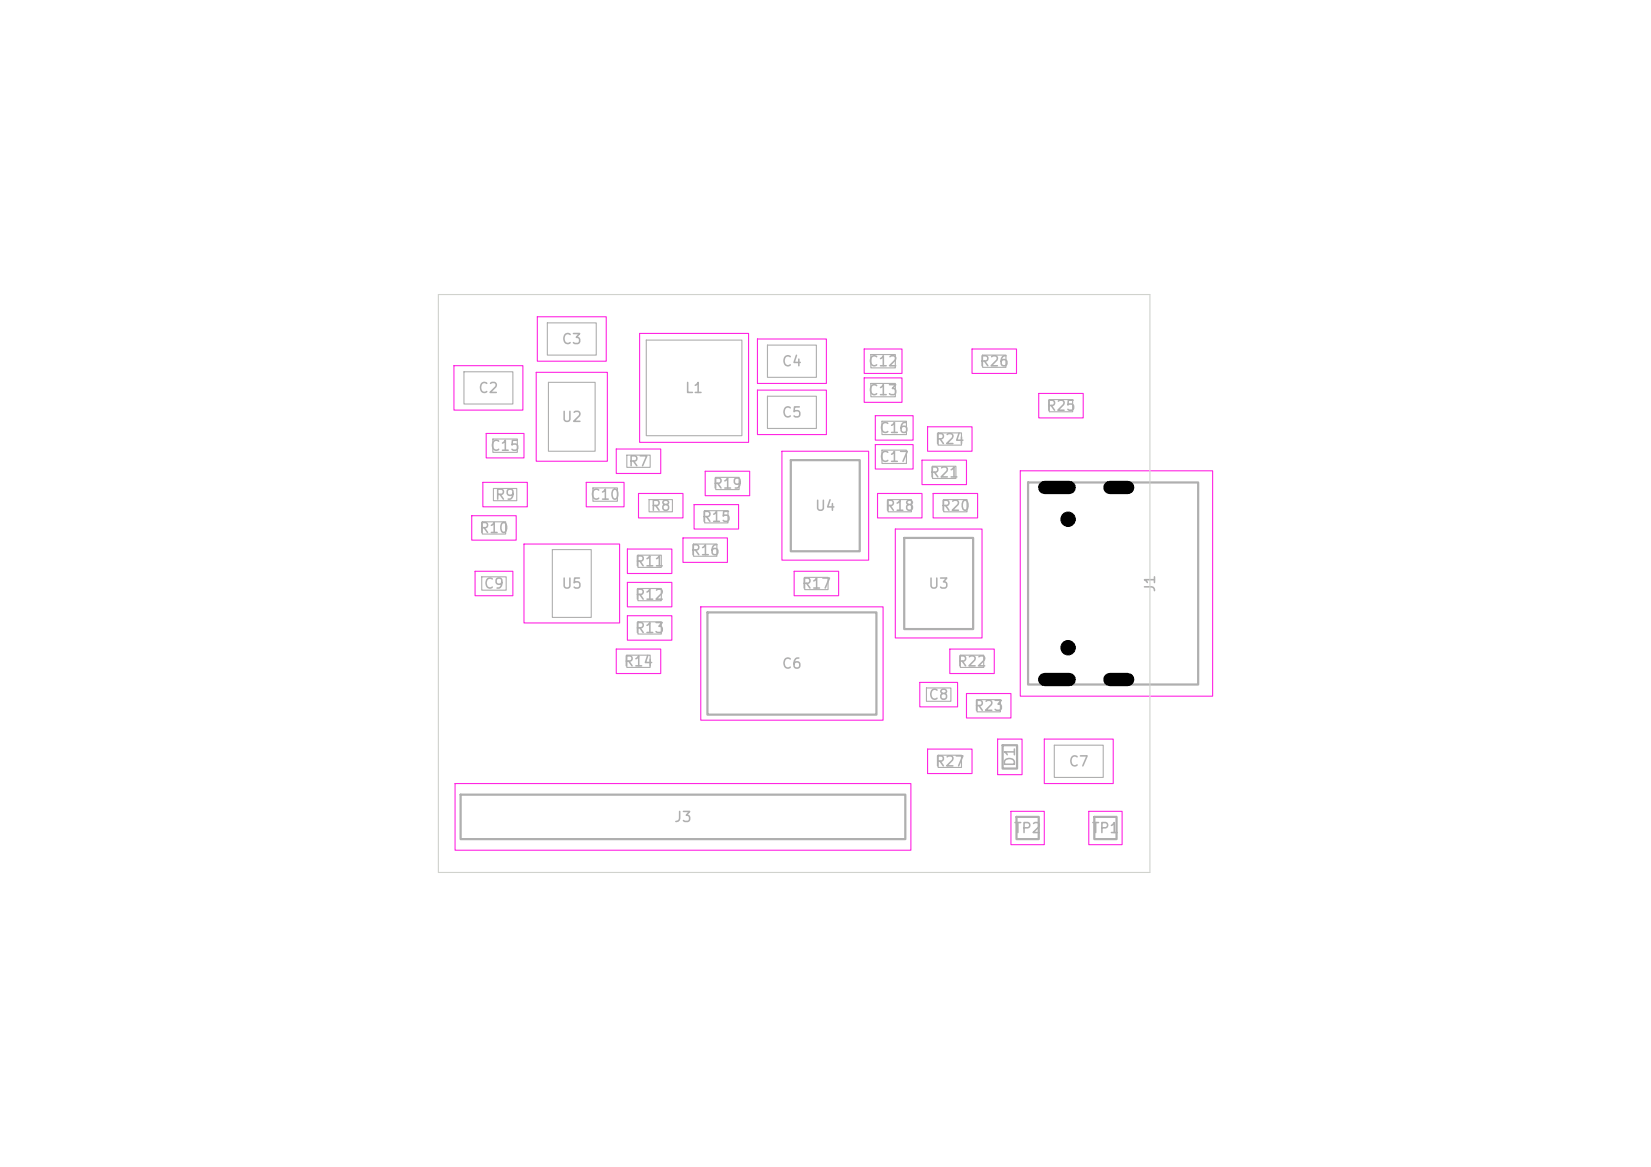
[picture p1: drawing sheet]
<svg xmlns="http://www.w3.org/2000/svg" width="297mm" height="210mm" viewBox="0 0 297 210" stroke-linecap="round" stroke-linejoin="round" font-family="sans-serif">
<defs><g id="words">
<g font-size="1.8" fill="#afafaf">
<text x="100.9" y="62.4">C3</text>
<text x="85.9" y="71.2">C2</text>
<text x="123.1" y="71.2">L1</text>
<text x="140.5" y="66.4">C4</text>
<text x="156.1" y="71.6">C13</text>
<text x="156.1" y="66.4">C12</text>
<text x="176.1" y="66.4">R26</text>
<text x="100.9" y="76.4">U2</text>
<text x="140.5" y="75.6">C5</text>
<text x="188.1" y="74.4">R25</text>
<text x="88.1" y="81.6">C15</text>
<text x="158.1" y="83.6">C17</text>
<text x="158.1" y="78.4">C16</text>
<text x="168.1" y="80.4">R24</text>
<text x="112.9" y="84.4">R7</text>
<text x="128.1" y="88.4">R19</text>
<text x="167.1" y="86.4">R21</text>
<text x="88.9" y="90.4">R9</text>
<text x="106.1" y="90.4">C10</text>
<text x="116.9" y="92.4">R8</text>
<text x="126.1" y="94.4">R15</text>
<text x="146.5" y="92.4">U4</text>
<text x="159.1" y="92.4">R18</text>
<text x="169.1" y="92.4">R20</text>
<text x="86.1" y="96.4">R10</text>
<text x="124.1" y="100.4">R16</text>
<text x="86.9" y="106.4">C9</text>
<text x="100.9" y="106.4">U5</text>
<text x="114.1" y="102.4">R11</text>
<text x="144.1" y="106.4">R17</text>
<text x="166.9" y="106.4">U3</text>
<text x="208.2" y="106.7" transform="rotate(-90 208.2 106.7)">J1</text>
<text x="114.1" y="108.4">R12</text>
<text x="114.1" y="114.4">R13</text>
<text x="112.1" y="120.4">R14</text>
<text x="140.5" y="120.8">C6</text>
<text x="172.1" y="120.4">R22</text>
<text x="166.9" y="126.4">C8</text>
<text x="175.1" y="128.4">R23</text>
<text x="168.1" y="138.4">R27</text>
<text x="183" y="138.1" transform="rotate(-90 183 138.1)">D1</text>
<text x="192.1" y="138.4">C7</text>
<text x="121.1" y="148.4">J3</text>
<text x="182.2" y="150.4">TP2</text>
<text x="196.2" y="150.4">TP1</text>
</g>
</g></defs>
<g fill="none" stroke="#afafaf" stroke-width=".2">
<path d="M98.5 58.1h8.8v5.8h-8.8zM83.5 66.9h8.8v5.8h-8.8zM88.7 79h4.4v2.4h-4.4zM98.7 68.8h8.4v12.4h-8.4zM116.3 61.2h17.2v17.2h-17.2zM138.1 62.1h8.8v5.8h-8.8zM138.1 71.3h8.8v5.8h-8.8zM156.7 69h4.4v2.4h-4.4zM156.7 63.8h4.4v2.4h-4.4zM158.7 75.8h4.4v2.4h-4.4zM168.8 77.9h4.2v2.2h-4.2zM176.8 63.9h4.2v2.2h-4.2z"/>
<path d="M188.8 71.9h4.2v2.2h-4.2zM86.8 93.9h4.2v2.2h-4.2zM88.8 87.9h4.2v2.2h-4.2zM99.4 98.9h7v12.2h-7zM106.7 87.8h4.4v2.4h-4.4zM112.8 81.9h4.2v2.2h-4.2zM114.8 99.9h4.2v2.2h-4.2zM116.8 89.9h4.2v2.2h-4.2zM124.8 97.9h4.2v2.2h-4.2zM126.8 91.9h4.2v2.2h-4.2zM128.8 85.9h4.2v2.2h-4.2zM158.7 81h4.4v2.4h-4.4z"/>
<path d="M159.8 89.9h4.2v2.2h-4.2zM167.8 83.9h4.2v2.2h-4.2zM169.8 89.9h4.2v2.2h-4.2zM86.7 103.8h4.4v2.4h-4.4zM112.8 117.9h4.2v2.2h-4.2zM114.8 105.9h4.2v2.2h-4.2zM114.8 111.9h4.2v2.2h-4.2zM144.8 103.9h4.2v2.2h-4.2zM172.8 117.9h4.2v2.2h-4.2zM166.7 123.8h4.4v2.4h-4.4zM168.8 135.9h4.2v2.2h-4.2zM175.8 125.9h4.2v2.2h-4.2z"/>
<path d="M189.7 134.1h8.8v5.8h-8.8z"/>
</g>
<path d="M142.3 82.8h12.4v16.4h-12.4zM162.7 96.8h12.4v16.4h-12.4zM184.9 86.8h30.6v36.4h-30.6zM127.3 110.2h30.4v18.4h-30.4zM180.4 134.1h2.6v4.2h-2.6zM82.9 143h80v8h-80zM182.9 147h4v4h-4zM196.9 147h4v4h-4z" fill="none" stroke="#afafaf" stroke-width=".4"/>
<g fill="none" stroke="#ff26e2" stroke-width=".2">
<path d="M96.7 57h12.4v8h-12.4zM81.7 65.8h12.4v8h-12.4zM87.5 78h6.8v4.4h-6.8zM96.5 67h12.8v16h-12.8zM115.1 60h19.6v19.6h-19.6zM136.3 61h12.4v8h-12.4zM136.3 70.2h12.4v8h-12.4zM155.5 68h6.8v4.4h-6.8zM155.5 62.8h6.8v4.4h-6.8zM157.5 74.8h6.8v4.4h-6.8zM166.9 76.8h8v4.4h-8zM174.9 62.8h8v4.4h-8z"/>
<path d="M186.9 70.8h8v4.4h-8zM84.9 92.8h8v4.4h-8zM86.9 86.8h8v4.4h-8zM94.3 97.9h17.2v14.2h-17.2zM105.5 86.8h6.8v4.4h-6.8zM110.9 80.8h8v4.4h-8zM112.9 98.8h8v4.4h-8zM114.9 88.8h8v4.4h-8zM122.9 96.8h8v4.4h-8zM124.9 90.8h8v4.4h-8zM126.9 84.8h8v4.4h-8zM140.7 81.2h15.6v19.6h-15.6z"/>
<path d="M157.5 80h6.8v4.4h-6.8zM157.9 88.8h8v4.4h-8zM161.1 95.2h15.6v19.6h-15.6zM165.9 82.8h8v4.4h-8zM167.9 88.8h8v4.4h-8zM183.5 84.7h34.6v40.6h-34.6zM85.5 102.8h6.8v4.4h-6.8zM110.9 116.8h8v4.4h-8zM112.9 104.8h8v4.4h-8zM112.9 110.8h8v4.4h-8zM126.1 109.2h32.8v20.4h-32.8zM142.9 102.8h8v4.4h-8z"/>
<path d="M170.9 116.8h8v4.4h-8zM165.5 122.8h6.8v4.4h-6.8zM166.9 134.8h8v4.4h-8zM173.9 124.8h8v4.4h-8zM179.5 133h4.4v6.4h-4.4zM187.9 133h12.4v8h-12.4zM81.9 141h82v12h-82zM181.9 146h6v6h-6zM195.9 146h6v6h-6z"/>
</g>
<path d="M78.9 53h128v104h-128z" fill="none" stroke="#d0d2cd" stroke-width=".2"/>
<g fill="#000" stroke="#000" stroke-width=".18">
<circle cx="192.1" cy="93.4" r="1.3"/>
<circle cx="192.1" cy="116.6" r="1.3"/>
</g>
<path d="M187.9 87.7h4.4M199.7 87.7h3.2M187.9 122.3h4.4M199.7 122.3h3.2" fill="none" stroke="#000" stroke-width="2.4"/>
<use href="#words"/>
</svg>
